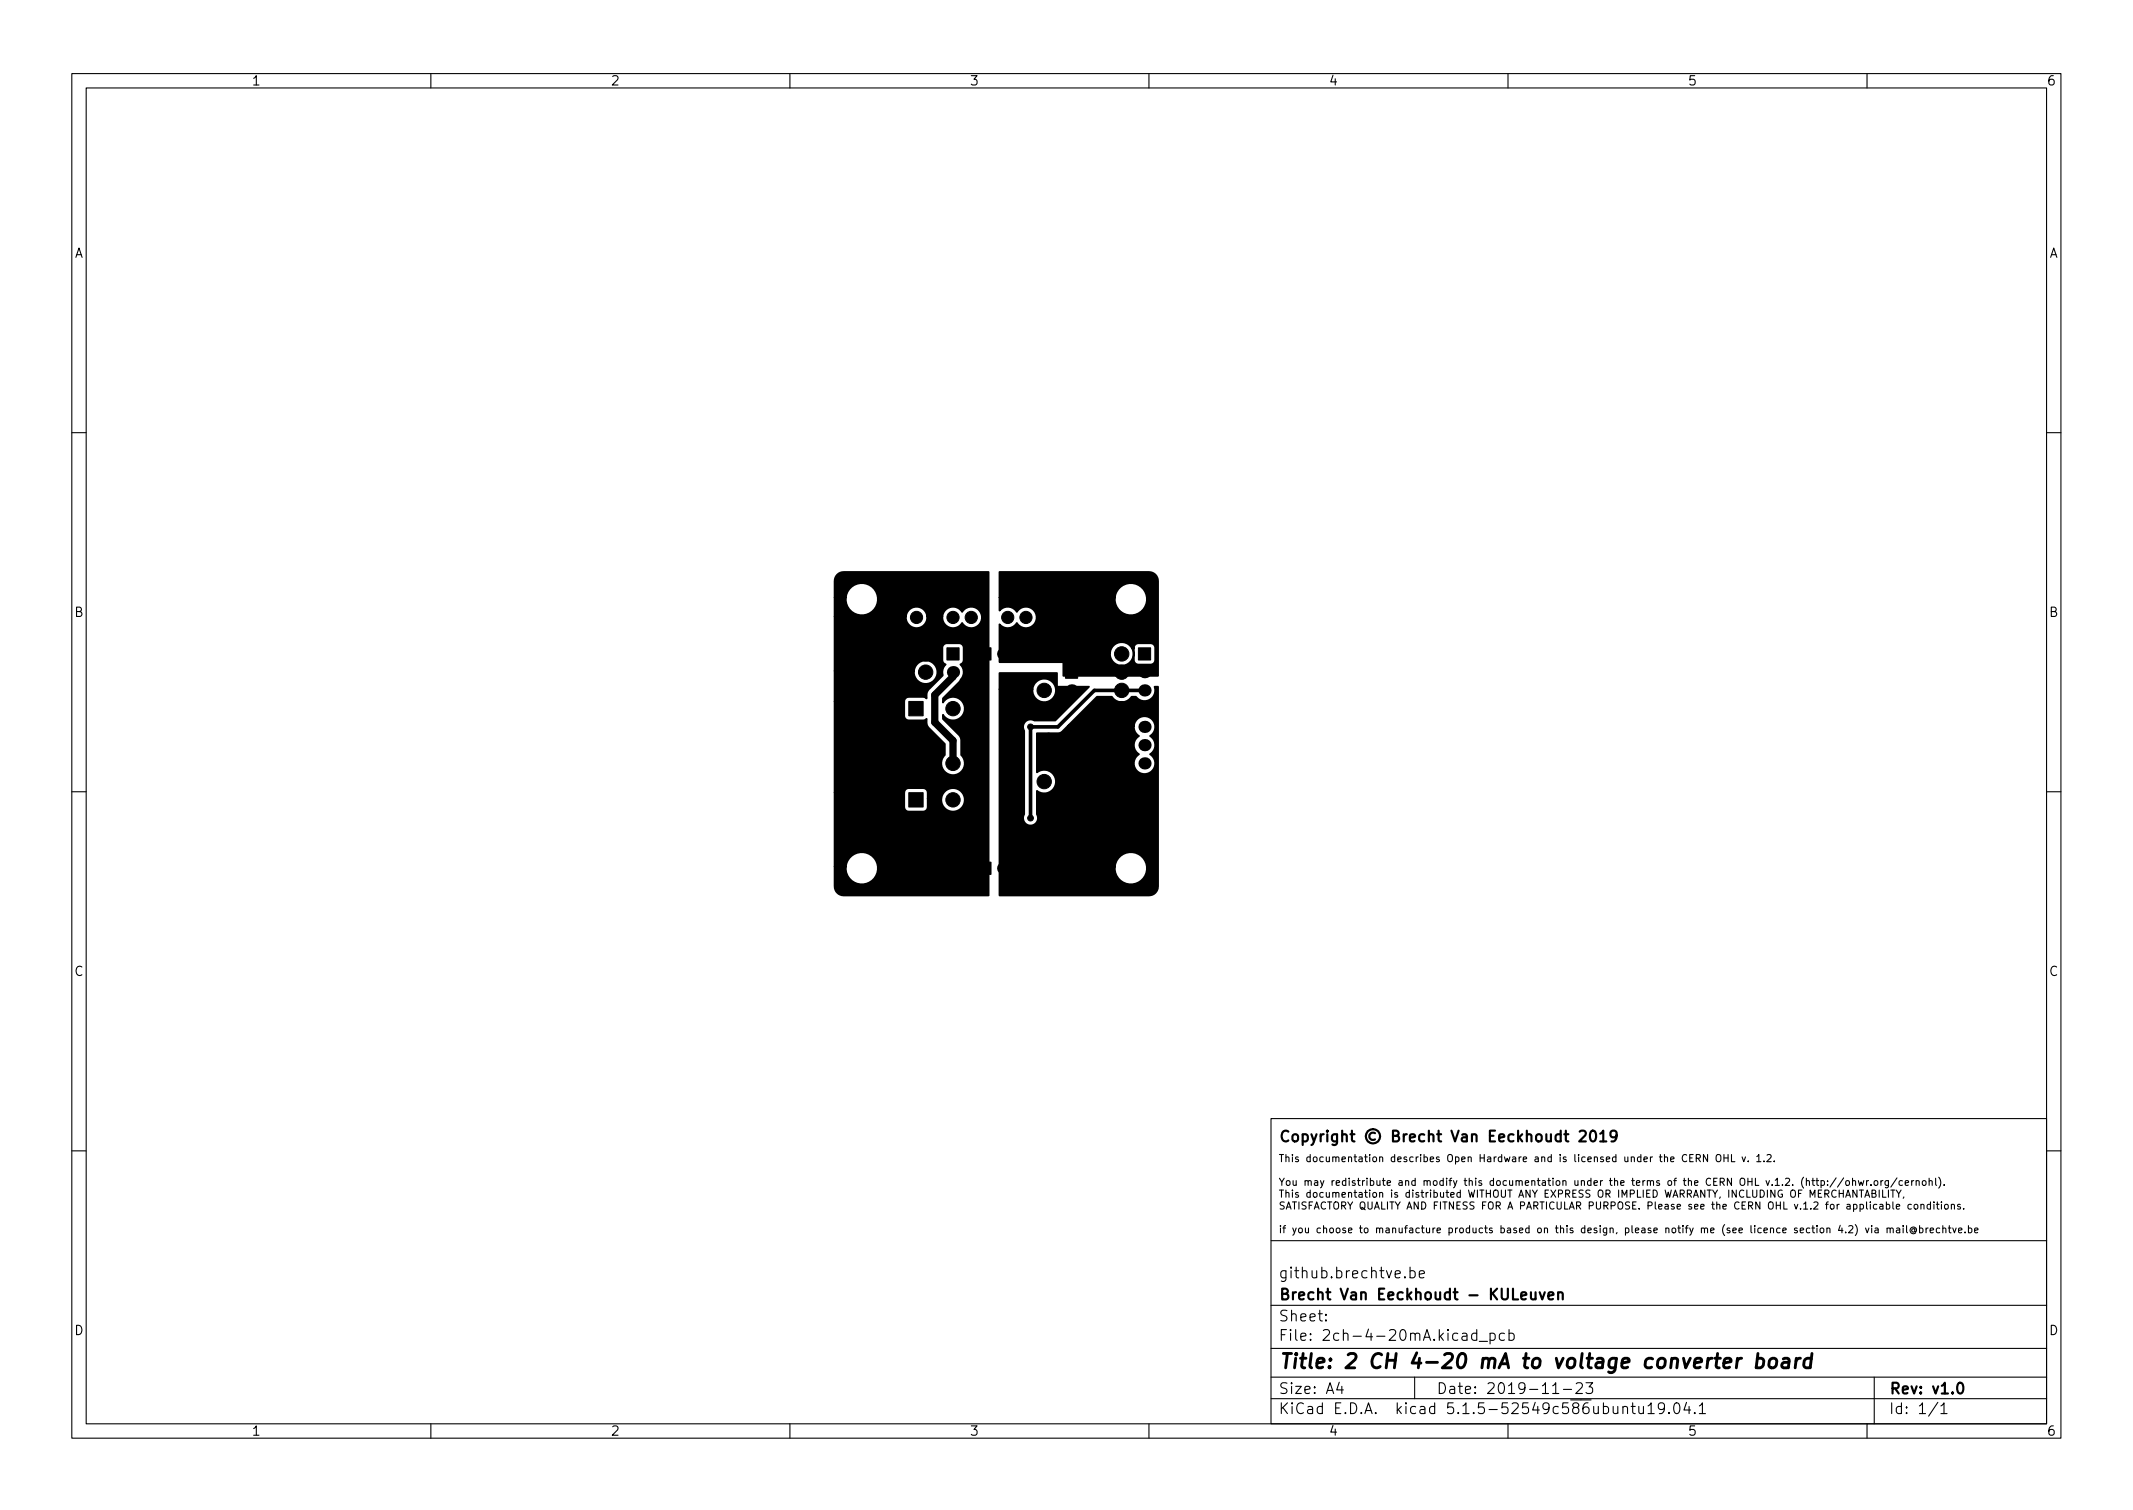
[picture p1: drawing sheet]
<svg xmlns="http://www.w3.org/2000/svg" width="297mm" height="210mm" viewBox="0 0 297 210" stroke-linecap="round" stroke-linejoin="round" font-family="sans-serif">
<defs><g id="words">
<text font-size="2.8" x="178" y="190.6">Title: 2 CH 4-20 mA to voltage converter board</text>
<g font-size="2.1">
<text x="178" y="159">Copyright © Brecht Van Eeckhoudt 2019</text>
<text x="178" y="178">github.brechtve.be</text>
<text x="178" y="184">Sheet:</text>
<text x="178" y="181">Brecht Van Eeckhoudt - KULeuven</text>
<text x="178" y="186.7">File: 2ch-4-20mA.kicad_pcb</text>
<text x="178" y="196.9">KiCad E.D.A. kicad 5.1.5-52549c586ubuntu19.04.1</text>
<text x="178" y="194.1">Size: A4</text>
<text x="200" y="194.1">Date: 2019-11-23</text>
<text x="263" y="194.1">Rev: v1.0</text>
<text x="263" y="196.9">Id: 1/1</text>
</g>
<g font-size="1.8">
<text x="35" y="11.9">1</text>
<text x="85" y="11.9">2</text>
<text x="135" y="11.9">3</text>
<text x="185" y="11.9">4</text>
<text x="235" y="11.9">5</text>
<text x="285" y="11.9">6</text>
<text x="10.3" y="35.9">A</text>
<text x="285.3" y="35.9">A</text>
<text x="10.3" y="85.9">B</text>
<text x="285.3" y="85.9">B</text>
<text x="10.3" y="135.9">C</text>
<text x="285.3" y="135.9">C</text>
<text x="10.3" y="185.9">D</text>
<text x="285.3" y="185.9">D</text>
<text x="35" y="199.9">1</text>
<text x="85" y="199.9">2</text>
<text x="135" y="199.9">3</text>
<text x="185" y="199.9">4</text>
<text x="235" y="199.9">5</text>
<text x="285" y="199.9">6</text>
</g>
</g></defs>
<g fill="none" stroke="#000" stroke-width=".15">
<path d="M10 10.2h277v190.1h-277zM12 12.2h273v186.1h-273zM60 10.2v2M110 10.2v2M160 10.2v2M210 10.2v2M260 10.2v2M10 60.2h2M285 60.2h2M10 110.2h2M285 110.2h2M177 155.8h108v42.5h-108z"/>
<path d="M10 160.2h2M177 172.8h108M178.2 164.1l.3 .5 .3-.5M178.2 160.8h.5M178.2 165.7h.5M178.3 170.7v.1M178.3 171v.7M178.5 160.8v1M178.5 165.7v1M178.5 164.6v.5M178.6 171h.4M178.8 167.4h-.3l-.2 .1 .1 .3 .4 .2v.3l-.2 .1-.3-.1"/>
<path d="M179 170.7l-.2 .1v.9M179.1 161.2l.1-.1h.3v.7M179.1 166.1l.1-.1 .3 .1v.6M179.1 160.8v1M179.1 165.7v1M179.1 168.4l.4-1 .3 1M179.2 164.5l.1-.1 .3 .1v.4v.1l-.3 .1-.1-.1zM179.2 168.1h.5M180 160.8v.1M180 165.7v.1M180 161.1v.7M180 166v.7"/>
<path d="M180 167.4h.6M180 171l.3 .7M180.1 164.4v.6l.3 .1 .1-.1M180.3 167.4v1M180.5 171l-.3 .9-.2 .1M180.5 164.4v.7M180.8 161.1h-.2l-.2 .1 .1 .2 .3 .1v.2h-.4M180.8 166.1l-.2-.1-.2 .2 .1 .1 .3 .1v.3h-.4M180.9 171.1l.1-.1 .3 .1 .1 .4-.1 .1-.3 .1-.1-.1zM180.9 167.4v1M181.7 164.5l.2-.1h.2l.1 .7M181.7 164.4v.7"/>
<path d="M181.8 171v.6l.3 .1 .1-.1M181.9 167.4h-.4l-.2 .1 .1 .3 .4 .2v.3l-.1 .1-.4-.1M182.2 164.5l.1-.1h.3v.7M182.2 171v.7M182.3 167.8h.3M182.5 161.1h-.3l-.2 .2 .1 .4h.4M182.5 166.1l-.3-.1-.2 .2 .1 .5h.4M182.5 160.8v1M182.5 165.7v1M182.8 167.4h-.5v1M183 161.1h.2l.2 .2v.3l-.2 .2-.2-.1-.1-.1zM183 166.1l.2-.1 .2 .2v.3l-.2 .2h-.2l-.1-.2z"/>
<path d="M183 168.4l.4-1 .3 1M183.1 164.4h.4v.7M183.1 168.1h.5M183.5 164.6l-.3 .1-.2 .1 .2 .3 .3-.1M183.9 171h-.3l-.2 .2 .1 .4h.4M183.9 164.4l.2 .7M184.3 161.1h-.3l-.2 .2 .1 .4h.4M184.3 166.1l-.3-.1-.2 .2 .1 .5h.4M184.3 171.1l.2-.1h.2v.7M184.3 170.7v1M184.4 164.4l-.4 .9-.1 .1M184.6 167.5a.47 .47 0 0 0-.7 .3 .47 .47 0 0 0 .5 .6l.2-.1"/>
<path d="M184.7 161.1v.6l.3 .1 .1-.1M184.7 166v.7h.3l.1-.1M184.9 167.4h.6M185.1 161.1v.7M185.1 166v.7M185.2 167.4v1M185.2 171.1l.2-.1 .2 .1 .1 .4-.1 .1-.2 .1-.2-.1zM185.5 164.4v.7M185.6 161.2l.1-.1h.3v.7M185.6 166.1l.1-.1 .3 .1v.6M185.6 161.1v.7M185.6 166v.7"/>
<path d="M185.8 164.4l-.3 .2M185.9 167.4h.1a.34 .34 0 0 1 .4 .3v.3a.33 .33 0 0 1-.3 .4 .33 .33 0 0 1-.4-.4v-.3zM186 161.2l.2-.1h.2l.1 .7M186 166.2l.2-.2 .2 .1 .1 .6M186.1 164.7l.5-.1-.1-.2h-.3l-.1 .1v.5h.4M186.1 171.1l.2-.1 .3 .1v.4l-.1 .1-.2 .1-.2-.1zM186.8 167.9l.5-.1 .1-.1v-.2l-.6-.1v1M186.9 161.4l.5-.1-.1-.2h-.3l-.1 .1v.5h.4M186.9 166.4l.5-.1-.1-.2-.3-.1-.1 .2v.5h.4M187.1 167.9l.3 .5M187.4 171h-.3l-.1 .1v.2l.4 .1v.2h-.4M187.4 164.4h-.3l-.2 .2 .1 .4h.4"/>
<path d="M187.4 164.1v1M187.7 167.4l.3 .5 .4-.5M187.8 161.2l.1-.1h.3v.7M187.8 166.1l.1-.1 .3 .1v.6M187.8 171.3l.5-.1-.1-.2h-.3l-.1 .1v.5h.4M187.8 161.1v.7M187.8 166v.7M187.9 164.1v.1M187.9 164.4v.7M188 167.9v.5M188.6 161.1h.3M188.6 166h.3"/>
<path d="M188.7 160.8v.8l.2 .2M188.7 164.4h-.2l-.2 .1 .1 .2 .3 .1v.2h-.4M188.7 165.7v.9l.2 .1M189 164.4h.4M189.2 164.1v.8l.2 .2M189.3 161.1h.3l.1 .7M189.3 166.1h.3l.1 .6M189.3 171h.4M189.5 167.5l.1-.1a.34 .34 0 0 1 .5 .3v.3a.33 .33 0 0 1-.4 .4 .33 .33 0 0 1-.3-.4zM189.5 170.7v.8l.2 .2M189.6 168.1l.5 .4M189.7 161.3l-.3 .1-.2 .1 .2 .3 .3-.1"/>
<path d="M189.7 166.3h-.3l-.2 .2 .2 .2h.3M189.7 164.4v.7M190 164.4l-.3 .2M190 171.1l.2-.1 .3 .1v.4l-.1 .1-.2 .1-.2-.1zM190 161.1h.4M190 166h.4M190.2 160.8v.8l.2 .2M190.2 165.7v.9l.2 .1M190.4 164.1v.1M190.4 164.4v.7M190.5 167.4v.8l.2 .2h.2l.2-.2v-.8M190.7 160.8v.1"/>
<path d="M190.7 165.7v.1M190.7 161.1v.7M190.7 166v.7M190.8 164.4h.3l.2 .2-.1 .4h-.4M190.8 164.1v1M191.3 161.1h.2l.2 .2v.3l-.2 .2-.2-.1-.1-.1zM191.3 166.1l.2-.1 .2 .2v.3l-.2 .2h-.2l-.1-.2zM191.4 168.4l.3-1 .4 1M191.5 168.1h.5M191.7 171.1l.1-.1h.3v.7M191.7 171v.7M191.7 164.4l.1 .6 .2 .1 .2-.1"/>
<path d="M192.1 161.2l.2-.1h.2l.1 .7M192.1 166.1l.2-.1 .2 .1 .1 .6M192.1 171.1l.2-.1h.2l.1 .7M192.1 161.1v.7M192.1 166v.7M192.2 164.4v.7M192.4 167.4v1h.5M192.5 164.4h.4M192.6 164.1v.8l.3 .2M193 171h.4l.1 .7M193.2 164.7l.4-.1v-.2h-.3l-.1 .1v.5h.4M193.2 167.4v1"/>
<path d="M193.5 171.2l-.4 .1-.1 .1 .1 .3 .4-.1M193.6 167.4h.5M193.8 165.7v.1M193.8 166v.7M193.8 167.4v1M193.9 171.1l.2-.1h.2l.1 .7M193.9 171v.7M194.2 161.1h-.3l-.2 .2 .1 .4h.4M194.2 160.8v1M194.3 167.4l.3 .5 .4-.5M194.6 166.1l-.2-.1-.2 .2 .1 .1 .3 .1v.3h-.4M194.6 161.4l.5-.1v-.2h-.3l-.2 .1 .1 .5h.4"/>
<path d="M194.6 167.9v.5M194.8 164.4h.4l.1 .7M194.8 171l.1 .6 .2 .1 .2-.1M195.3 164.6l-.4 .1-.1 .1 .1 .3 .4-.1M195.3 171v.7M195.6 171h.4M195.7 164.5l.2-.1h.2l.1 .7M195.7 164.4v.7M195.9 161.1h-.3l-.1 .1 .1 .2 .3 .1v.2h-.4M195.9 168.4l.4-1 .3 1M196 170.7l-.3 .1v.9M196 168.1h.5"/>
<path d="M196.3 166.1l-.3-.1-.2 .2 .1 .5h.4M196.3 165.7v1M196.3 171h.4v.7M196.4 177l.4-.1 .3 .3v.4l-.2 .3h-.1h-.4M196.4 176.4v1.5M196.7 165.7v.1M196.7 171.2l-.3 .1-.1 .1 .1 .3 .3-.1M196.7 166v.7M196.8 161.1h-.3l-.2 .2 .1 .4h.4M197.1 164.4h-.3l-.2 .2 .1 .4h.4M197.1 164.1v1M197.2 161.1v.7"/>
<path d="M197.5 161.1l-.3 .2M197.5 167.4v1l-.6-1v1M197.6 166.1l-.3-.1-.1 .2v.1l.4 .1v.3h-.4M197.6 177.4l.8-.1-.1-.3-.4-.1-.3 .2 .1 .8h.2h.4M197.6 171h-.2l-.2 .2 .1 .4h.3M197.8 160.8v.1M197.8 161.1v.7M197.9 166h.4M197.9 171h.4M198 167.4a.51 .51 0 0 1 .6 .5 .51 .51 0 0 1-.6 .5zM198 165.7v.9l.3 .1M198.1 170.7v.8l.2 .2"/>
<path d="M198.3 161.1h.3l.2 .2-.1 .4h-.4M198.3 164.5l.2-.1h.2v.7M198.3 160.8v1M198.3 164.4v.7M198.6 166v.7M198.6 171l.1 .6 .2 .1 .2-.1M198.7 164.5l.2-.1h.2l.1 .7M198.9 166l-.3 .2M199.1 171v.7M199.2 161.4l.4-.1v-.2h-.3l-.1 .1v.5h.4M199.2 165.7v.1M199.2 166v.7"/>
<path d="M199.6 171v.7M199.6 164.5l.2-.1 .3 .1v.4l-.1 .1-.2 .1-.2-.1zM199.7 166.1l.3-.1 .2 .2-.1 .5h-.4M199.7 165.7v1M199.7 167.8h.4M199.8 171l-.2 .2M200.1 171.3l.5-.1v-.2h-.3l-.2 .1 .1 .5h.4M200.2 167.4h-.5v1M200.4 161.1h-.2l-.2 .1 .1 .2 .3 .1v.2h-.4M200.6 166v.7h.3l.1-.1M200.6 167.4v1M200.9 167.4h.6"/>
<path d="M201 164.4h-.3l-.2 .2 .1 .4h.4M201 164.1v1M201 166v.7M201.2 167.4v1M201.4 166h.3M201.5 164.1v.1M201.5 164.4v.7M201.5 165.7v.9l.2 .1M201.6 160.9l.2-.1a.34 .34 0 0 1 .5 .3v.3a.33 .33 0 0 1-.4 .4 .33 .33 0 0 1-.3-.4zM201.8 171h.3l.2 .2-.1 .4h-.4M201.8 164.4h.4M201.8 171v1"/>
<path d="M202 166.4l.5-.1v-.2l-.3-.1-.2 .2 .1 .5h.4M202.2 164.1l-.3 .1v.9M202.4 167.4v1l-.6-1v1M202.4 164.4l.2 .7M202.7 161.1h.3l.2 .2-.1 .4h-.4M202.7 161.1v1M202.7 171v.7M202.9 164.4l-.3 .9-.2 .1M202.9 167.8h.3M203 171l-.3 .2M203.3 171.1l.2-.1 .2 .1 .1 .4-.1 .1-.2 .1-.2-.1zM203.4 166.1l-.3-.1-.2 .2 .1 .5h.4"/>
<path d="M203.4 167.4h-.5v1h.5M203.4 165.7v1M203.6 161.4l.4-.1v-.2h-.3l-.1 .1v.5h.4M203.9 164.4h.4M204 164.1v.8l.3 .2M204.3 167.4h-.4l-.2 .1 .1 .3 .5 .2v.3l-.2 .1-.4-.1M204.5 161.2l.1-.1h.2l.1 .7M204.5 161.1v.7M204.5 165.7l.2 1 .2-.7 .2 .7 .3-1M204.6 164.5l.1-.1h.3v.7M204.6 164.1v1M204.6 171h-.2l-.2 .2 .1 .4h.3"/>
<path d="M204.6 170.7v1M205.1 171l.1 .6 .2 .1 .2-.1M205.3 167.4h-.4l-.2 .1 .1 .3 .4 .2v.3l-.1 .1-.4-.1M205.5 164.1v.1M205.5 164.4v.7M205.6 171v.7M205.7 165.7v1M206.1 165.7h.5M206.1 160.8v1M206.1 161.2h.6M206.3 164.4h-.2l-.2 .1 .1 .2 .3 .1v.2h-.4M206.4 165.7v1"/>
<path d="M206.5 171h-.3l-.2 .2 .1 .4h.4M206.5 167.8h.3M206.7 160.8v1M206.7 171h.4M206.9 170.7v.8l.2 .2M206.9 167.4h-.4v1M207 165.7v1M207 166.2h.6M207.2 161.1h.4v.7M207.3 167.5l.2-.1a.34 .34 0 0 1 .4 .3v.3a.33 .33 0 0 1-.3 .4 .33 .33 0 0 1-.3-.4zM207.6 165.7v1M207.6 161.3l-.3 .1-.2 .1 .2 .3 .3-.1"/>
<path d="M207.8 171h-.2l-.2 .1 .1 .2 .3 .1v.2h-.4M208 164.4h-.3l-.2 .2 .1 .4h.4M208 164.1v1M208 165.9l.2-.2a.34 .34 0 0 1 .4 .3v.4a.33 .33 0 0 1-.3 .3 .33 .33 0 0 1-.3-.3zM208.1 161.1v.7M208.4 161.1l-.3 .2M208.4 167.9l.4-.1 .1-.1v-.2l-.5-.1v1M208.5 164.4h.2l.2 .2v.3l-.2 .2-.2-.1-.1-.1zM208.6 167.9l.3 .5M209 171h.3l.2 .2-.1 .4h-.4M209 170.7v1M209.1 165.7v.8l.2 .2h.2l.1-.2v-.8"/>
<path d="M209.1 161.1h-.3l-.2 .2 .1 .4h.4M209.1 160.8v1M209.5 161.1l.2 .7 .2-.5 .2 .5 .2-.7M209.8 164.4h-.3l-.2 .2 .1 .4h.4M209.9 171h.4l.1 .7M210 168.4l.3-1 .3 1M210 165.7h.6M210.1 168.1h.5M210.2 164.4l.1 .6 .2 .1 .1-.1M210.3 165.7v1M210.4 171.2l-.4 .1-.1 .1 .1 .3 .4-.1M210.6 161.1h.4l.1 .7"/>
<path d="M210.6 164.4v.7M211.1 161.3l-.4 .1-.1 .1 .1 .3 .4-.1M211.1 164.5l.2-.1h.2l.1 .7M211.1 164.4v.7M211.2 171h-.3l-.1 .1v.2l.4 .1v.2h-.4M211.5 166.7l.3-1 .4 1M211.6 164.5l.1-.1h.2l.1 .7M211.6 161.1v.7M211.6 171.3l.5-.1-.1-.2h-.3l-.1 .1v.5h.4M211.6 166.4h.5M211.7 167.9l.5-.1 .1-.1v-.2l-.6-.1v1M211.8 161.1l-.2 .2"/>
<path d="M212.1 161.4l.5-.1v-.2h-.3l-.2 .1 .1 .5h.4M212.4 164.7l.5-.1-.1-.2h-.2l-.2 .1 .1 .5h.3M212.6 168.4l.3-1 .4 1M212.7 168.1h.5M212.9 171h-.3l-.1 .2 .1 .4h.3M212.9 170.7v1M213.1 165.7v1l-.6-1v1M213.3 164.5l.2-.1h.2v.7M213.3 164.4v.7M213.4 165.7l.3 .5 .4-.5M213.6 167.9l.5-.1 .1-.1-.1-.2-.5-.1v1M213.7 166.2v.5"/>
<path d="M213.8 161.1h.4v.7M213.8 167.9l.4 .5M214.1 164.4h.4M214.2 171.1l.1-.1 .3 .1v.4v.1l-.3 .1-.1-.1zM214.2 161.3l-.3 .1-.2 .1 .2 .3 .3-.1M214.2 164.1v.8l.3 .2M214.5 167.4h.5M214.7 161.2l.1-.1h.3v.7M214.7 161.1v.7M214.7 167.4v1M214.8 164.4h.4v.7M215.1 171.1l.1-.1h.3v.7"/>
<path d="M215.1 171v.7M215.2 166.2h.3M215.2 164.6l-.3 .1-.2 .1 .2 .3 .3-.1M215.4 167.4v1M215.6 164.4h.3M215.6 165.7h-.4v1h.4M215.7 164.1v.8l.2 .2M216 165.7l.6 1M216 161.1h-.3l-.1 .2v.4h.4M216 160.8v1M216.3 164.1v.1M216.3 164.4v.7"/>
<path d="M216.4 167.5a.47 .47 0 0 0-.6 .3 .47 .47 0 0 0 .4 .6l.2-.1M216.6 171h.4M216.6 165.7l-.6 1M216.7 170.7v.8l.3 .2M216.8 164.4h.2l.2 .2v.3l-.2 .2-.2-.1-.1-.1zM216.8 167.4v.8l.2 .2h.2l.2-.2v-.8M217 166.2h.5l.1-.2v-.2l-.6-.1v1M217.3 160.8v.1M217.3 161.1v.7M217.3 171.1l.2-.1h.2v.7M217.3 170.7v1M217.6 164.5l.2-.1h.2l.1 .7"/>
<path d="M217.6 164.4v.7M217.9 167.4v1h.5M218 166.2h.5l.1-.2v-.2l-.6-.1v1M218.1 161.1h-.3l-.1 .1v.2l.4 .1v.2h-.4M218.2 170.7v.1M218.2 171v.7M218.3 166.2l.3 .5M218.6 168.4l.3-1 .3 1M218.6 168.1h.5M219 171h-.2l-.2 .1 .1 .2 .3 .1v.2h-.4M219 166.2h.4M219.3 160.8v.8l.2 .2"/>
<path d="M219.3 164.4l.1 .6 .2 .1 .1-.1M219.5 165.7h-.5v1h.5M219.6 167.9l.4-.1 .1-.1v-.2l-.5-.1v1M219.7 164.4v.7M219.8 167.9l.3 .5M219.8 160.8v.1M219.8 161.1v.7M220.2 164.5l.2-.1h.2v.7M220.2 164.4v.7M220.5 165.8l-.4-.1-.2 .2 .1 .2 .4 .2v.3l-.1 .1h-.4M220.7 171h-.3l-.2 .2 .1 .4h.4M220.7 170.7v1"/>
<path d="M220.7 161.1h-.2l-.2 .2 .1 .4h.3M221.1 161.4l.5-.1v-.2h-.3l-.2 .1 .1 .5h.4M221.1 171.3l.5-.1v-.2h-.3l-.2 .1 .1 .5h.4M221.3 167.9l.5-.1 .1-.1-.1-.2-.5-.1v1M221.4 165.8l-.4-.1-.2 .2 .1 .2 .5 .2v.3l-.2 .1h-.4M221.6 164.4h-.3l-.2 .2 .1 .4h.4M221.6 164.1v1M222 164.7l.5-.1-.1-.2h-.3l-.1 .1v.5h.4M222 161.2l.2-.1h.2l.1 .7M222 161.1v.7M222.3 167.4v.8l.2 .2h.2l.2-.2v-.8M222.4 171h-.3l-.1 .1v.2l.4 .1v.2h-.4"/>
<path d="M222.6 165.9l.2-.2a.34 .34 0 0 1 .4 .3v.4a.33 .33 0 0 1-.3 .3 .33 .33 0 0 1-.3-.3zM222.8 170.7v.1M222.8 171v.7M222.9 164.4v.7M223.2 164.4l-.3 .2M223.3 161.1h-.3l-.1 .1v.2l.4 .1v.2h-.4M223.4 167.9l.4-.1 .1-.1v-.2l-.5-.1v1M223.6 167.9l.3 .5M223.6 166.2h.5l.1-.2v-.2l-.6-.1v1M223.7 161.4l.5-.1-.1-.2h-.3l-.1 .1v.5h.4M223.7 171v.8l-.1 .2-.3-.1M223.7 171h-.2l-.2 .2 .1 .4h.3"/>
<path d="M223.9 166.2l.3 .5M224.1 164.4h.4M224.2 171.1l.2-.1h.2v.7M224.2 171v.7M224.3 164.1v.8l.2 .2M224.4 167.9l.4-.1 .1-.1v-.2l-.5-.1v1M224.8 164.5l.2-.1h.2l.1 .7M224.8 164.1v1M225 161.1h-.3l-.1 .2v.4h.4M225 160.8v1M225.2 171.6l-.1 .2M225.4 167.5l.2-.1a.34 .34 0 0 1 .4 .3v.3a.33 .33 0 0 1-.4 .4 .33 .33 0 0 1-.3-.4z"/>
<path d="M225.4 165.7v1M225.7 164.7l.5-.1-.1-.2h-.3l-.1 .1v.5h.4M225.9 166.7v-1l.3 .7 .4-.7v1M226.3 161.1v.6l.3 .1 .1-.1M226.4 171h.2l.2 .2-.1 .4h-.3M226.4 171v1M226.7 161.1v.7M226.9 167.4h-.3l-.2 .1 .1 .3 .4 .2v.3l-.2 .1-.3-.1M227 166.2h.5l.1-.2v-.2l-.6-.1v1M227.2 161.2l.1-.1h.3v.7M227.2 161.1v.7M227.2 164.4h.4"/>
<path d="M227.3 170.7v.8l.1 .2M227.4 164.1v.8l.2 .2M227.4 167.8h.3M227.7 171.3l.5-.1v-.2h-.3l-.2 .1 .1 .5h.4M227.8 167.4h-.4v1h.4M227.9 164.7l.5-.1-.1-.2h-.3l-.1 .1v.5h.4M228 165.7v1h.5M228.3 168.3v.1M228.5 161.1h-.3l-.2 .2 .1 .4h.4M228.5 160.8v1M228.6 171h.4l.1 .7M228.8 164.4v.7"/>
<path d="M228.8 165.7v1M228.9 161.4l.5-.1v-.2h-.3l-.2 .1 .1 .5h.4M229.1 164.4l-.3 .2M229.1 171.2l-.4 .1-.1 .1 .1 .3 .4-.1M229.3 166.2h.3M229.4 164.5l.2-.1h.2v.7M229.4 164.4v.7M229.5 167.9l.5-.1 .1-.1-.1-.2-.5-.1v1M229.8 165.7h-.5v1h.5M229.8 164.5l.2-.1h.2l.1 .7M229.8 161.1v.7M229.9 171h-.3l-.1 .1 .1 .2 .3 .1v.2h-.4"/>
<path d="M230.1 161.1l-.3 .2M230.2 165.7a.51 .51 0 0 1 .6 .5 .51 .51 0 0 1-.6 .5zM230.3 171.3l.5-.1-.1-.2h-.2l-.2 .1 .1 .5h.3M230.5 167.4v.8l.1 .2M231 168l.5-.1-.1-.2h-.3l-.1 .1v.5h.4M231.1 164.4h-.3l-.1 .1v.2l.4 .1v.2h-.4M231.1 161.1h.4M231.2 160.8v.8l.3 .2M231.8 161.2l.1-.1h.3v.7M231.8 160.8v1M231.9 165.7l.2 1 .2-.7 .2 .7 .2-1M231.9 167.7h.4v.7"/>
<path d="M232 171.1l.1-.1h.3v.7M232 171v.7M232.3 167.9l-.3 .1-.2 .1 .2 .3 .3-.1M232.4 164.4h.2l.2 .2v.3l-.2 .2-.2-.1-.1-.1zM232.6 161.4l.5-.1v-.2h-.3l-.2 .1 .1 .5h.4M232.9 171h.3l.2 .2v.3l-.2 .2-.3-.1-.1-.1zM233 166.7l.3-1 .3 1M233.1 164.4h.4M233.1 166.4h.5M233.1 167.7h-.2l-.2 .1 .1 .2 .3 .1v.2h-.4M233.5 164.1l-.3 .1v.9M233.6 168l.4-.1v-.2h-.3l-.1 .1v.5h.4"/>
<path d="M233.6 171h.4M233.8 170.7v.8l.2 .2M234 166.2h.5l.1-.2-.1-.2-.5-.1v1M234.2 166.2l.4 .5M234.4 170.7v.1M234.4 171v.7M234.4 164.4h.4M234.6 164.1v.8l.2 .2M234.7 171h.4M234.9 160.9a.47 .47 0 0 0-.7 .3 .47 .47 0 0 0 .5 .6l.2-.1M235 166.2h.5l.1-.2-.1-.2-.5-.1v1M235.1 170.7l-.3 .1v.9"/>
<path d="M235.1 164.5l.2-.1h.2l.1 .7M235.1 164.1v1M235.2 166.2l.4 .5M235.3 161.2h.3M235.3 171l.3 .7M235.6 167.7h-.3l-.1 .1v.2l.4 .1v.2h-.4M235.8 160.8h-.5v1h.5M235.8 171l-.3 .9-.2 .1M235.8 166.7l.4-1 .3 1M235.9 166.4h.5M236 164.7l.5-.1-.1-.2h-.3l-.1 .1v.5h.4M236 168l.5-.1-.1-.2h-.3l-.1 .1v.5h.4"/>
<path d="M236.2 161.3l.5-.1 .1-.1-.1-.2-.5-.1v1M236.5 161.3l.3 .5M236.8 168l.5-.1v-.2h-.3l-.2 .1 .1 .5h.4M236.9 171.1l.2-.1h.2l.1 .7M236.9 171v.7M237.4 171.1l.1-.1h.2l.1 .7M237.4 165.7v1l-.6-1v1M237.7 165.7h.6M237.8 160.8v1l-.6-1v1M238 165.7v1M238.2 164.2a.47 .47 0 0 0-.6 .3 .47 .47 0 0 0 .4 .6l.2-.1M238.2 171.3l.5-.1-.1-.2h-.2l-.2 .1 .1 .5h.3"/>
<path d="M238.4 167.7h.3M238.5 165.7l.3 .5 .4-.5M238.5 167.4v.8l.2 .2M238.6 164.5h.4M238.8 166.2v.5M239.1 167.8l.1-.1h.3v.7M239.1 167.4v1M239.1 160.8h.1a.34 .34 0 0 1 .4 .3v.3a.33 .33 0 0 1-.3 .4 .33 .33 0 0 1-.3-.4v-.3zM239.1 164.1h-.5v1h.5M239.6 164.6l.4-.1 .1-.1v-.2l-.5-.1v1M239.6 166.7l-.1 .2M239.8 164.6l.3 .5"/>
<path d="M239.9 168l.5-.1v-.2h-.3l-.2 .1 .1 .5h.4M240.1 161.2h.5M240.1 160.8v1M240.2 170.5a1.15 1.15 0 0 0 0 1.5M240.6 160.8v1M240.7 165.7v1M240.9 171h-.3l-.1 .1 .1 .2 .3 .1v.2h-.4M241.1 160.8v1h.5M241.1 164.1v1l-.5-1v1M241.3 171.3l.5-.1-.1-.2h-.2l-.2 .1 .1 .5h.3M241.8 165.7v1l-.6-1v1M242.2 167.5a.47 .47 0 0 0-.7 .3 .47 .47 0 0 0 .5 .6l.2-.1"/>
<path d="M242.2 171.3l.4-.1v-.2h-.3l-.1 .1v.5h.4M242.5 164.1h.1a.34 .34 0 0 1 .4 .3v.3a.33 .33 0 0 1-.4 .4 .33 .33 0 0 1-.3-.4v-.3zM242.6 161.1l.2 .7 .3-.7M242.6 167.8h.3M242.8 165.8a.47 .47 0 0 0-.6 .3 .47 .47 0 0 0 .4 .6l.2-.1M243.1 167.4h-.5v1h.5M243.3 165.7v1h.4M243.4 164.5h.6M243.4 164.1v1M243.5 161.7v.1M243.5 167.9l.5-.1 .1-.1-.1-.2-.5-.1v1M243.7 167.9l.4 .5"/>
<path d="M243.8 170.7v.8l.2 .2M244 164.1v1M244.1 165.7v.8l.2 .2h.2l.1-.2v-.8M244.4 170.7v.1M244.4 171v.7M244.5 164.1v1h.4M244.6 161l.3-.2v1M244.6 161.8h.6M245.1 167.4v1l-.6-1v1M245.1 165.7a.51 .51 0 0 1 .6 .5 .51 .51 0 0 1-.6 .5zM245.3 171h-.3l-.2 .2 .1 .4h.4M245.6 161.7v.1"/>
<path d="M245.6 171.3l.5-.1v-.2h-.3l-.2 .1 .1 .5h.4M245.9 164.4l.3 .7 .2-.7M246.1 160.9l.4-.1 .1 .2-.6 .8h.6M246.1 165.7v1M246.3 167.5l.2-.1a.34 .34 0 0 1 .4 .3v.3a.33 .33 0 0 1-.3 .4 .33 .33 0 0 1-.3-.4zM246.6 171.1l.1-.1h.2l.1 .7M246.6 171v.7M246.8 165v.1M247.1 161.7v.1M247.2 165.7v1l-.6-1v1M247.2 164.3l.3-.2v1M247.2 165.1h.6"/>
<path d="M247.4 167.8h.5M247.4 167.4v1M247.9 171h-.3l-.2 .2 .1 .4h.4M247.9 167.4v1M248.2 165.8a.47 .47 0 0 0-.6 .4 .47 .47 0 0 0 .6 .5v-.4h-.2M248.2 165v.1M248.3 171.3l.4-.1v-.2h-.3l-.1 .1v.5h.4M248.4 167.4v1h.5M248.6 164.2l.4-.1 .2 .2-.6 .8h.6M249.4 165.9l.2-.2a.34 .34 0 0 1 .4 .3v.4a.33 .33 0 0 1-.3 .3 .33 .33 0 0 1-.3-.3zM249.6 165v.1M249.9 167.7l.2 .7 .3-.7"/>
<path d="M250.3 171h-.3l-.1 .1v.2l.4 .1v.2h-.4M250.5 166.2h.3M250.7 171.3l.5-.1-.1-.2h-.3l-.1 .1v.5h.4M250.7 168.3v.1M250.9 165.7h-.4v1M251.2 163.9a1.15 1.15 0 0 0 0 1.5M251.2 167.6l.3-.2v1M251.2 168.4h.5M251.6 164.5l.1-.1h.2l.1 .7M251.6 164.1v1M252 171h-.3l-.1 .2v.4h.4M252.1 166.7v-1l.3 .7 .3-.7v1"/>
<path d="M252.2 168.3v.1M252.3 164.4h.4M252.3 171h.4M252.5 164.1v.8l.2 .2M252.5 170.7v.8l.2 .2M252.6 167.5l.4-.1 .2 .2-.6 .8h.6M252.9 164.4h.4M253 164.1v.8l.3 .2M253 170.7v.1M253 171v.7M253.2 166.2h.4M253.5 171.1l.1-.1 .3 .1 .1 .4-.1 .1-.3 .1-.1-.1z"/>
<path d="M253.6 164.4h.3l.2 .2-.1 .4h-.4M253.6 164.4v1M253.7 165.7h-.5v1h.5M254.1 166.2h.5l.1-.2-.1-.2-.5-.1v1M254.2 167.7h.4M254.4 166.2l.3 .5M254.4 171.1l.2-.1h.2v.7M254.4 171v.7M254.5 165v.1M254.5 164.4v.1M254.6 167.4l-.2 .1v.9M254.9 167.8l.2-.1 .3 .1v.4l-.1 .1-.2 .1-.2-.1z"/>
<path d="M255.7 165.8a.47 .47 0 0 0-.7 .3 .47 .47 0 0 0 .5 .6l.2-.1M255.7 164l-.9 1.3M255.8 167.7v.7M256.1 167.7l-.3 .2M256.1 166.2h.6M256.1 165.7v1M256.3 170.6l-.3 .7h.6M256.5 171v.7M256.7 165.7v1M256.7 164l-.8 1.3M257 166.7l.4-1 .3 1M257 171.6v.1"/>
<path d="M257.1 164.5l.1-.1 .3 .1 .1 .4-.1 .1-.3 .1-.1-.1zM257.1 166.4h.5M257.2 167.7h.4v.7M257.5 170.8l.3-.1 .2 .2-.6 .8h.6M257.6 167.9l-.3 .1-.1 .1 .1 .3 .3-.1M258 164.5l.1-.1h.3v.7M258 164.1v1M258.1 167.7h.3l.2 .2-.1 .4h-.4M258.1 167.7v1M258.4 170.5a1.15 1.15 0 0 1 0 1.5M258.6 165.7v1l-.6-1v1M258.8 164.4l.2 .7 .2-.5 .2 .5 .2-.7"/>
<path d="M258.9 165.7h.6M259 167.7h.3l.2 .2-.1 .4h-.4M259 167.7v1M259.2 165.7v1M259.7 166.7l.3-1 .4 1M259.8 171l.2 .7 .3-.7M259.8 166.4h.5M259.9 167.4v.8l.2 .2M259.9 164.4v.7M260.2 164.4l-.3 .2M260.5 167.4v.1M260.5 167.7v.7"/>
<path d="M260.6 165v.1M260.6 170.7v.1M260.6 171v.7M260.7 166.2l.4-.1 .1-.1v-.2l-.5-.1v1h.4l.1-.1 .1-.2-.3-.2M261.1 164.4h.2l.2 .2v.3l-.2 .2-.2-.1-.1-.1zM261.1 171h.4l.1 .7M261.4 167.7h-.3l-.2 .2 .1 .4h.4M261.6 171.2l-.4 .1-.1 .1 .1 .3 .4-.1M261.7 165.7v1M261.8 167.7h.4v.7M261.9 164.4v.7M262.2 165.7v1h.4"/>
<path d="M262.2 164.4l-.3 .2M262.2 167.9l-.3 .1-.2 .1 .2 .3 .3-.1M262.7 167.7h.3l.2 .2-.1 .4h-.4M262.7 167.4v1M262.8 171.1l.1-.1h.3v.7M262.8 171v.7M263 164.4v.8l-.2 .2-.2-.1M263 164.4h-.3l-.2 .2 .1 .4h.4M263 165.7v1M263.2 171.1l.2-.1h.2v.7M263.3 165.7h.6M263.6 167.4v.8l.1 .2"/>
<path d="M263.6 165.7v1M264.1 165.7l.3 .5 .3-.5M264.1 168l.5-.1-.1-.2h-.3l-.1 .1v.5h.4M264.1 171h.4l.1 .7M264.2 164l-.9 1.3M264.4 166.2v.5M264.6 171.2l-.4 .1-.1 .1 .1 .3 .4-.1M264.9 164.4h-.3l-.1 .2 .1 .4h.3M265 170.7v.1M265 171v.7M265.1 166.7l-.1 .2M265.3 164.7l.5-.1-.1-.2h-.2l-.2 .1 .1 .5h.3"/>
<path d="M265.5 170.7v.8l.1 .2M266.2 167.7h-.3l-.2 .2 .1 .4h.4M266.2 164.4v.7M266.5 164.4l-.3 .2M266.6 167.8l.1-.1 .3 .1 .1 .4-.1 .1-.3 .1-.1-.1zM266.6 171.2a.24 .24 0 0 0-.3-.1 .24 .24 0 0 0 0 .4 .24 .24 0 0 0 .3 0M266.6 171.1v.4h.1a.43 .43 0 0 0-.2-.7 .43 .43 0 0 0-.5 .5 .48 .48 0 0 0 .3 .5 .48 .48 0 0 0 .5-.1M266.8 164.5l.2-.1h.2l.1 .7M266.8 164.4v.7M267.3 171h.3l.2 .2-.1 .4h-.4M267.3 170.7v1M267.5 167.8l.1-.1h.3v.7"/>
<path d="M267.5 167.7v.7M267.7 164.5l.2-.1 .3 .1v.4l-.1 .1-.2 .1-.2-.1zM268.2 171v.7M268.5 171l-.3 .2M268.6 164.5l.2-.1h.2l.1 .7M268.6 164.1v1M268.8 171.3l.5-.1-.1-.2h-.3l-.1 .1v.5h.4M268.8 167.7h-.2l-.2 .2 .1 .4h.3M268.8 167.4v1M269.3 167.4v.1M269.3 167.7v.7M269.6 164.1v.8l.1 .2"/>
<path d="M269.6 167.7h.4M269.8 167.4v.8l.2 .2M270 163.9a1.14 1.14 0 0 1 0 1.5M270.1 171h-.3l-.2 .2 .1 .4h.4M270.4 167.4v.1M270.4 167.7v.7M270.6 171.1l.1-.1h.2l.1 .7M270.6 170.7v1M270.7 165v.1M270.9 167.7h.2l.2 .2v.3l-.2 .2-.2-.1-.1-.1zM271.3 171h.4M271.5 170.7v.8l.2 .2"/>
<path d="M271.7 167.8l.2-.1h.2l.1 .7M271.7 167.7v.7M271.9 171l.3 .7 .2-.7M272.7 171.3l.5-.1v-.2h-.3l-.2 .1 .1 .5h.4M273 167.7h-.3l-.1 .1v.2l.4 .1v.2h-.4M273.5 168.3v.1M273.6 171.6v.1M274.1 171h.3l.2 .2-.1 .4h-.4M274.1 170.7v1M275 171.3l.5-.1-.1-.2h-.3l-.1 .1v.5h.4M285 160.2h2M60 198.3v2"/>
<path d="M110 198.3v2M160 198.3v2M177 194.8h108M177 191.8h108M177 187.8h108M177 181.8h108M184.6 183.8l.1 .1h-.1v-.1v.1M184.6 183l.1 .1h-.1v-.1v.1M186.5 192.5l-.4 1h1M186.9 193v1M197 191.8v3M205.6 185.7l-.4-.1-.3 .3v.4l.2 .3h.1h.4"/>
<path d="M205.6 185.1v1.5M206 186.8h1.1M207.5 185.7l.4-.1 .3 .3v.4l-.1 .3h-.2h-.4M207.5 185.6v1.5M209.5 185.7l-.4-.1-.3 .3v.4l.1 .3h.2h.4M210 198.3v2M210.1 185.7l.5-.1 .3 .3v.4l-.2 .3h-.1h-.5M210.1 185.1v1.5M216.2 194h.9M217.7 193.5h1.2M219.5 192.7l.2-.2 .5 .1a.41 .41 0 0 1 .1 .6l-.9 .8h1M220.9 192.5h.9l-.5 .6a.41 .41 0 0 1 .5 .3v.3l-.2 .3h-.5l-.2-.1"/>
<path d="M226 196a.37 .37 0 0 1 .6 0v.8M227.1 195.8h.6M227.4 195.3v1.3v.2h.3M228.2 195.8l.1 1a.41 .41 0 0 0 .6-.1M228.9 195.8v1M229.5 195.8l.4-.5v1.5M229.5 196.8h.9M231.8 196l-.3 .3h-.3l-.3-.3v-.4l.2-.2 .4-.1 .2 .2a.99 .99 0 0 1-.3 1.3h-.3M232.4 196.7l.1 .1h-.1v-.1v.1M233.3 195.4a.36 .36 0 0 1 .6 .2 .77 .77 0 0 1-.5 1.2 1 1 0 0 1-.1-1.4zM234.9 195.3l-.4 1h.9M235.2 195.8v1"/>
<path d="M236 196.7l.1 .1h-.1h-.1l.1-.1v.1M236.6 195.8l.5-.5v1.5M236.6 196.8h.9M260 198.3v2M261 191.8v6.5M269.9 195.3l-1.3 1.9M270.3 195.8l.4-.5v1.5M270.3 196.8h.8"/>
</g>
<path d="M220 157.6l.2-.2 .5 .1a.41 .41 0 0 1 .1 .6l-.9 .8h.9M221.6 157.6a.36 .36 0 0 1 .3-.2 .36 .36 0 0 1 .3 .3 .77 .77 0 0 1-.4 1.2 .91 .91 0 0 1-.2-1.3zM222.8 157.9l.5-.5v1.5M222.8 158.9h.9M225.1 158.1l-.3 .3h-.2l-.3-.3v-.4l.1-.2 .4-.1 .3 .2a.99 .99 0 0 1-.4 1.3h-.3M213.2 179.9l.1 1a.41 .41 0 0 0 .5-.1M213.8 179.9v1M214.4 179.9l.4 1 .3-1M217 179.9v1M215.6 180.4l.7-.1v-.3l-.5-.1-.2 .2 .1 .8h.1h.5M217 180.1a.37 .37 0 0 1 .6 0v.8M272.8 192.6a.36 .36 0 0 1 .5 .2 .77 .77 0 0 1-.4 1.2 1 1 0 0 1-.1-1.4z" fill="none" stroke="#000" stroke-width=".3"/>
<path d="M240.1 189.8l.9-.2v-.4l-.2-.1-.6 .1-.1 .2-.1 .8 .1 .2 .2 .1 .6-.1M242 189.1l-.2 1.4M242.5 189.1a.59 .59 0 0 0-.6 .4M244.7 189.2l.2-.1 .6 .1 .1 .3v.6a.66 .66 0 0 1-1 .3M244.8 188.5l-.2 2M246.5 189.3a.52 .52 0 0 1 .5-.2 .52 .52 0 0 1 .4 .4v.6a.55 .55 0 0 1-.6 .4 .55 .55 0 0 1-.5-.4zM248.3 189.2l.2-.1 .6 .1 .1 .2-.2 1.1M249.1 189.6l-.6 .1a.4 .4 0 0 0-.4 .3 .4 .4 0 0 0 .3 .5l.6-.1M250.2 189.1l-.2 1.4M250.7 189.1a.59 .59 0 0 0-.6 .4M252.2 189.2a.66 .66 0 0 0-.9 .3l-.1 .6 .1 .3 .2 .1 .6-.1M252.3 188.5l-.2 2" fill="none" stroke="#000" stroke-width=".4"/>
<g fill="#000" stroke="#000" stroke-width=".14">
<path d="M126.6 97.7h2v2h-2zM131.9 90.2h1.7v1.7h-1.7zM136.3 90.2h1.7v1.7h-1.7zM144.6 85.1h1.7v1.7h-1.7zM148.4 92.7h1.7v1.7h-1.7zM158.5 90.2h1.7v1.7h-1.7zM126.6 110.4h2v2h-2zM136.3 120h1.7v1.7h-1.7z"/>
<circle cx="127.6" cy="86" r=".85"/>
<circle cx="128.9" cy="93.6" r="1"/>
<circle cx="128.9" cy="91.1" r="1"/>
<circle cx="130.2" cy="86" r=".85"/>
<circle cx="132.7" cy="98.7" r="1"/>
<circle cx="132.7" cy="86" r=".85"/>
<circle cx="135.3" cy="86" r=".85"/>
<circle cx="140.3" cy="86" r=".85"/>
<circle cx="141" cy="94.2" r=".4"/>
<circle cx="142.9" cy="86" r=".85"/>
<circle cx="145.4" cy="96.1" r="1"/>
<circle cx="156.2" cy="98.7" r="1"/>
<circle cx="156.2" cy="96.1" r="1"/>
<circle cx="156.2" cy="91.1" r="1"/>
<circle cx="156.2" cy="93.6" r="1"/>
<circle cx="122.6" cy="114.9" r="1"/>
<circle cx="122.6" cy="102.2" r="1"/>
<circle cx="132.7" cy="106.3" r="1"/>
<circle cx="132.7" cy="111.4" r="1"/>
<circle cx="141" cy="106.9" r=".4"/>
<circle cx="141.6" cy="105" r=".4"/>
<circle cx="141.6" cy="117.7" r=".4"/>
<circle cx="143.5" cy="113.9" r=".4"/>
<circle cx="143.5" cy="101.2" r=".4"/>
<circle cx="145.4" cy="108.8" r="1"/>
<circle cx="146" cy="102.5" r=".4"/>
</g>
<g fill="#000">
<circle cx="132.7" cy="93.6" r=".85"/>
<circle cx="139.7" cy="91.1" r=".85"/>
<circle cx="149.2" cy="96.1" r=".85"/>
<circle cx="159.4" cy="98.7" r=".85"/>
<circle cx="159.4" cy="96.1" r=".85"/>
<circle cx="159.4" cy="93.6" r=".85"/>
<circle cx="159.4" cy="106.3" r=".85"/>
<circle cx="159.4" cy="103.8" r=".85"/>
<circle cx="159.4" cy="101.2" r=".85"/>
<circle cx="139.7" cy="120.9" r=".85"/>
</g>
<path d="M159.4 96.1h-7l-5.1 5.1h-3.8v12.7" fill="none" stroke="#000" stroke-width=".51"/>
<path d="M132.7 93.6v.6l-2.5 2.6v3.8l2.5 2.5v3.2" fill="none" stroke="#000" stroke-width="1"/>
<path d="M139.2 79.6h20.8a1.25 1.25 0 0 1 1.3 1.3v13.2h-13.2v-1.8l-.1-.1h-8.8v-1.3h15.4a1.64 1.64 0 0 0 2 1.8 1.64 1.64 0 0 0 1-2.5h.3v1.7a.64 .64 0 0 0 .6 .6h1.7a.64 .64 0 0 0 .7-.6v-1.7a.64 .64 0 0 0-.7-.6h-1.7a.64 .64 0 0 0-.6 .6h-.3a1.64 1.64 0 0 0-1.8-.7 1.64 1.64 0 0 0-1.2 1.4h-15.4v-4a1.48 1.48 0 0 0 2.4-.2 1.49 1.49 0 0 0 2.2 .4 1.49 1.49 0 0 0 0-2.3 1.49 1.49 0 0 0-2.2 .4 1.48 1.48 0 0 0-2.4-.2v-1.8h16a2.25 2.25 0 0 0 3.1 2.3 2.25 2.25 0 0 0 .7-3.7 2.25 2.25 0 0 0-3.7 1l-.1 .4h-16zM139.2 93.7h8v1.8l.1 .1h4.4l-4.7 4.7h-3a1.03 1.03 0 0 0-1.2 .2 1.03 1.03 0 0 0-.2 1.2v11.7a1.04 1.04 0 0 0 .9 1.6 1.04 1.04 0 0 0 .9-1.6v-3.3a1.64 1.64 0 0 0 2.2-.2 1.64 1.64 0 0 0 0-2.2 1.64 1.64 0 0 0-2.2-.2v-5.4h3.1l.5-.3 .7-.7h9.2a1.47 1.47 0 0 0 .7 1.4 1.48 1.48 0 0 0 0 2.5 1.49 1.49 0 0 0-.3 2.3 1.49 1.49 0 0 0 2.2 0 1.49 1.49 0 0 0-.3-2.3 1.48 1.48 0 0 0 0-2.5 1.49 1.49 0 0 0 0-2.6 1.49 1.49 0 0 0-2.3 1.2h-9.2l4.1-4.1h2a1.63 1.63 0 0 0 2.8 0h.6a1.49 1.49 0 0 0 1.9 .4 1.49 1.49 0 0 0 .7-1.8h.5v27.8a1.25 1.25 0 0 1-1.3 1.3h-20.8v-4h16a2.25 2.25 0 0 0 3.1 2.3 2.25 2.25 0 0 0 .7-3.7 2.25 2.25 0 0 0-3.7 .9l-.1 .5h-16v-24.7h4.6a1.64 1.64 0 0 0 2.2 1.7 1.64 1.64 0 0 0 .5-2.8 1.64 1.64 0 0 0-2.7 .8v.3h-4.6zM116.6 80l.4-.3 .5-.1h20.2v45.1h-20.5l-.6-.4-.3-.6-.1-3h1.6v.4a2.25 2.25 0 0 0 3.4 1.7 2.25 2.25 0 0 0 0-3.8 2.25 2.25 0 0 0-3.4 1.7h-1.6v-10.3h9.7v2a.64 .64 0 0 0 .7 .6h2l.3-.1 .3-.4v-1.3h1.9v.3a1.64 1.64 0 0 0 2.5 1.3 1.64 1.64 0 0 0 0-2.8 1.64 1.64 0 0 0-2.5 1.2h-1.9v-.8a.64 .64 0 0 0-.6-.7h-2.2l-.4 .3-.1 .4h-9.7v-12.7h9.7v2l.1 .3 .2 .2 .4 .1h2l.4-.2v.7l.2 .4 2.4 2.4v1.5a1.64 1.64 0 0 0 0 2.4 1.64 1.64 0 0 0 2.3 0 1.64 1.64 0 0 0 0-2.4v-2l-.1-.4-.3-.4-2.2-2.2v-.6a1.64 1.64 0 0 0 2.5 .4 1.64 1.64 0 0 0 0-2.5 1.64 1.64 0 0 0-2.5 .4v-.6l2.4-2.3a1.88 1.88 0 0 0 .3-2l-.3-.4 .3-.1 .2-.4v-1.8a.64 .64 0 0 0-.6-.6h-1.9l-.4 .2-.1 .4v1.7l.1 .4 .4 .2-.1 .1a1.49 1.49 0 0 0-.3 1.4l-2.1 2.1-.2 .4v.8l-.4-.3h-2.2l-.4 .3-.1 .4h-9.7v-4.3h11.1a1.64 1.64 0 0 0 2.2 1.7 1.64 1.64 0 0 0 .5-2.7 1.64 1.64 0 0 0-2.7 .7v.3h-11.1v-7.6h10a1.49 1.49 0 0 0 1.4 1.7 1.49 1.49 0 0 0 1.5-1.7h2.1v.3a1.49 1.49 0 0 0 1.2 1.3 1.49 1.49 0 0 0 1.6-.7 1.49 1.49 0 0 0 2.2 .4 1.49 1.49 0 0 0 0-2.3 1.49 1.49 0 0 0-2.2 .4 1.49 1.49 0 0 0-1.6-.7 1.49 1.49 0 0 0-1.2 1.3h-2.1v-.3a1.49 1.49 0 0 0-1.6-1 1.49 1.49 0 0 0-1.3 1.3h-10v-2.6h1.6v.5a2.25 2.25 0 0 0 3.4 1.6 2.25 2.25 0 0 0 0-3.8 2.25 2.25 0 0 0-3.4 1.7h-1.6l.1-2.5z" fill="#000" stroke="#000" stroke-width=".25"/>
<use href="#words"/>
</svg>
